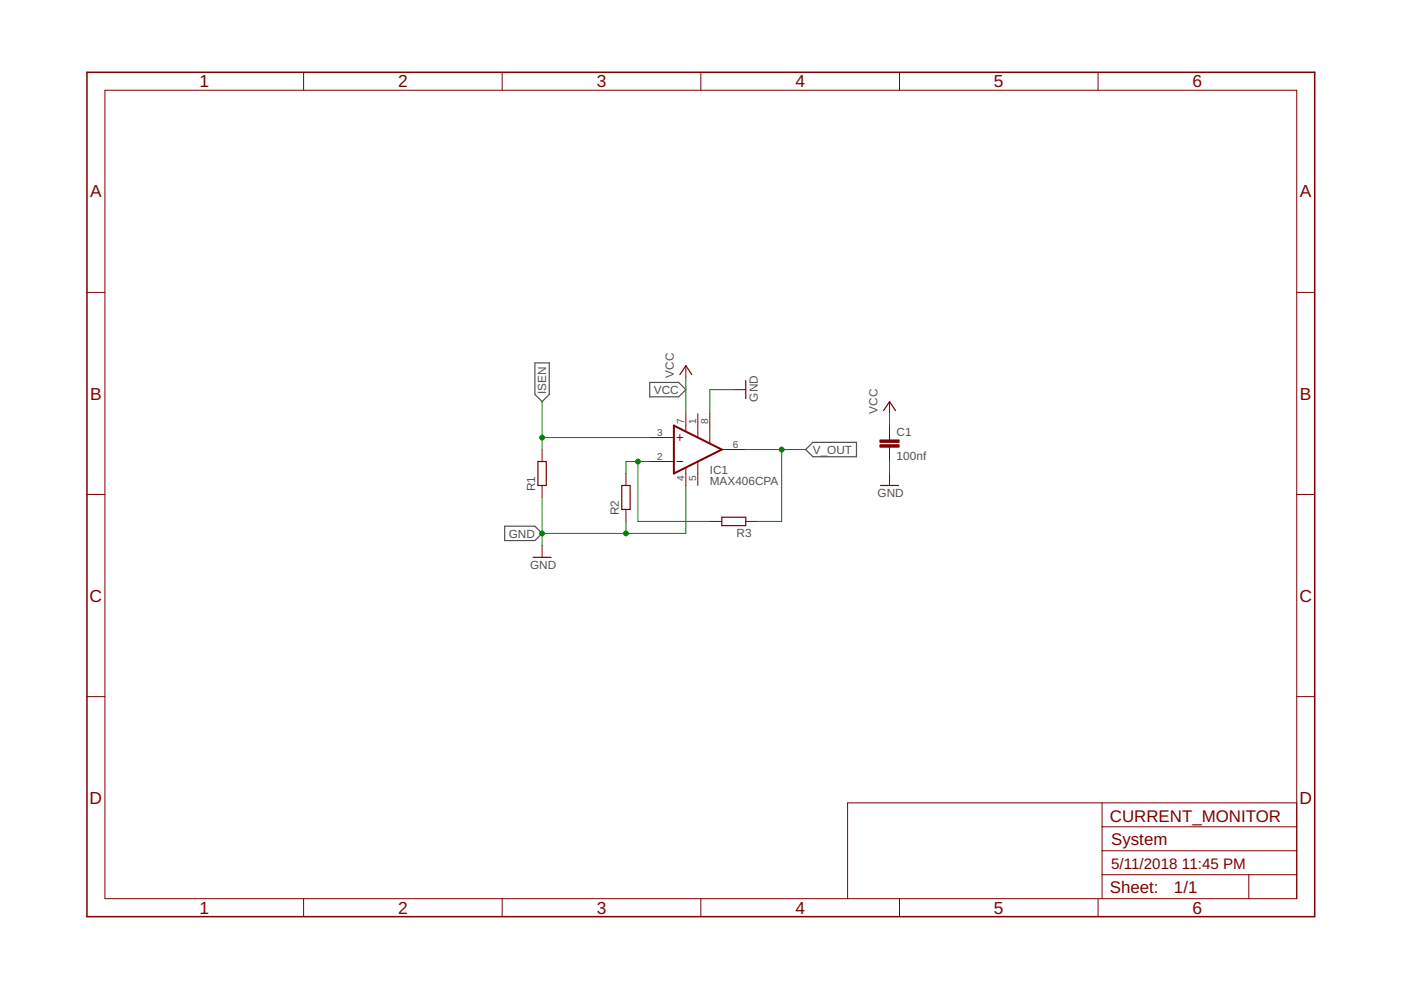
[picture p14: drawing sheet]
<svg xmlns="http://www.w3.org/2000/svg" width="297mm" height="210mm" viewBox="0 0 297 210" stroke-linecap="round" stroke-linejoin="round" font-family="sans-serif">
<defs><g id="words">
<g font-size="3.7" fill="#800000">
<text x="42.3" y="18.5">1</text>
<text x="84.4" y="18.5">2</text>
<text x="126.5" y="18.5">3</text>
<text x="168.6" y="18.5">4</text>
<text x="210.7" y="18.5">5</text>
<text x="252.9" y="18.5">6</text>
<text x="19.1" y="41.9">A</text>
<text x="275.6" y="41.9">A</text>
<text x="19.1" y="84.7">B</text>
<text x="275.6" y="84.7">B</text>
<text x="19" y="127.6">C</text>
<text x="275.5" y="127.6">C</text>
<text x="19" y="170.4">D</text>
<text x="275.5" y="170.4">D</text>
<text x="42.3" y="193.7">1</text>
<text x="84.4" y="193.7">2</text>
<text x="126.5" y="193.7">3</text>
<text x="168.6" y="193.7">4</text>
<text x="210.7" y="193.7">5</text>
<text x="252.9" y="193.7">6</text>
</g>
<g font-size="3.6" fill="#800000">
<text x="235.3" y="174.3">CURRENT_MONITOR</text>
<text x="235.6" y="179.1">System</text>
<text x="235.3" y="189.4">Sheet:</text>
<text x="248.9" y="189.3">1/1</text>
</g>
<g font-size="3.2" fill="#800000">
<text x="235.6" y="184.2">5/11/2018</text>
<text x="250.6" y="184.2">11:45 PM</text>
</g>
<g font-size="2.5" fill="#505050">
<text x="115.8" y="83.6" transform="rotate(-90 115.8 83.6)">ISEN</text>
<text x="138.6" y="83.5">VCC</text>
<text x="142.9" y="80.1" transform="rotate(-90 142.9 80.1)">VCC</text>
<text x="160.7" y="85.2" transform="rotate(-90 160.7 85.2)">GND</text>
<text x="186" y="87.7" transform="rotate(-90 186 87.7)">VCC</text>
<text x="190.1" y="92.4">C1</text>
<text x="150.5" y="100.4">IC1</text>
<text x="172.3" y="96.2">V_OUT</text>
<text x="190.1" y="97.5">100nf</text>
<text x="113.4" y="104.2" transform="rotate(-90 113.4 104.2)">R1</text>
<text x="150.5" y="102.9">MAX406CPA</text>
<text x="186" y="105.5">GND</text>
<text x="107.9" y="114">GND</text>
<text x="131.2" y="109.3" transform="rotate(-90 131.2 109.3)">R2</text>
<text x="156.2" y="113.8">R3</text>
<text x="112.4" y="120.7">GND</text>
</g>
<g font-size="2.1" fill="#505050">
<text x="145.1" y="89.9" transform="rotate(-90 145.1 89.9)">7</text>
<text x="147.6" y="89.9" transform="rotate(-90 147.6 89.9)">1</text>
<text x="150.1" y="89.9" transform="rotate(-90 150.1 89.9)">8</text>
<text x="139.4" y="92.4">3</text>
<text x="155.4" y="95">6</text>
<text x="139.4" y="97.5">2</text>
<text x="145.1" y="101.9" transform="rotate(-90 145.1 101.9)">4</text>
<text x="147.6" y="101.9" transform="rotate(-90 147.6 101.9)">5</text>
</g>
</g></defs>
<path d="M113.4 76.9h3.1v6.7l-1.6 1.6-1.5-1.6zM137.8 81.1h6.1l1.5 1.5-1.5 1.5h-6.1zM170.8 95.3l1.5-1.5h9.3v3h-9.3zM107 111.6h6.4l1.5 1.5-1.5 1.5h-6.4z" fill="none" stroke="#505050" stroke-width=".25"/>
<path d="M144.1 79.4l1.3-1.9 1.3 1.9M114 97.9h1.8v5h-1.8zM158.1 80.7v3.8M187.3 87.1l1.3-1.9 1.3 1.9M113 118.2h3.8M131.8 102.9h1.8v5.1h-1.8zM153 109.7h5.1v1.7h-5.1zM186.7 102.9h3.8" fill="none" stroke="#800000" stroke-width=".25"/>
<g fill="none" stroke="#800000" stroke-width=".21">
<path d="M22.2 19.1h252.7v171.4h-252.7zM64.4 15.3v3.8M106.5 15.3v3.8M148.6 15.3v3.8M190.7 15.3v3.8M232.8 15.3v3.8M18.4 62h3.8M145.4 77.5v2.6M274.9 62h3.8M114.9 95.3v2.6M137.8 92.8h5.1M137.8 97.9h5.1"/>
<path d="M143.5 92.8h1.3M143.5 97.9h1.3M144.1 92.1v1.3M145.4 87.7v3.7M145.4 99.2v3.7M148 87.7v5M148 97.9v5M150.5 87.7v6.3M153 95.3h5.1M155.6 82.6h2.5M188.6 85.2v2.5M188.6 90.2v3.1"/>
<path d="M188.6 94.8v3.1M18.4 104.8h3.8M114.9 102.9v2.6M114.9 115.6v2.6M132.7 100.4v2.5M132.7 108v2.6M150.5 110.6h2.5M158.1 110.6h2.6M188.6 100.4v2.5M274.9 104.8h3.8M18.4 147.7h3.8M274.9 147.7h3.8"/>
<path d="M233.7 170.2v20.3M233.7 175.3h41.2M274.9 170.2h-95.2v20.3M64.4 190.5v3.9M106.5 190.5v3.9M148.6 190.5v3.9M190.7 190.5v3.9M232.8 190.5v3.9M233.7 185.5h41.2M233.7 180.4h41.2M264.8 185.5v5"/>
</g>
<path d="M142.9 90.2l10.1 5.1-10.1 5.1z" fill="none" stroke="#800000" stroke-width=".42"/>
<g fill="#800000" stroke="#800000" stroke-width=".21">
<path d="M186.6 94.3h4v.5h-4z"/>
<path d="M186.6 93.3h4v.5h-4z"/>
</g>
<path d="M18.4 15.3h260.3v179.1h-260.3z" fill="none" stroke="#800000" stroke-width=".32"/>
<g fill="none" stroke="#008000" stroke-width=".21">
<path d="M114.9 85.2v10.1M114.9 92.8h22.9M135.3 97.9v12.7h15.2M137.8 97.9h-5.1v2.5M145.4 80.1v7.6M155.6 82.6h-5.1v5.1M158.1 95.3h12.7M165.7 95.3v15.3h-5M188.6 87.7v2.5M188.6 97.9v2.5M114.9 105.5v10.1M132.7 110.6v2.5"/>
<path d="M145.4 102.9v10.2h-30.5"/>
</g>
<g fill="#008000" stroke="#008000" stroke-width=".21">
<circle cx="114.9" cy="113.1" r=".51"/>
<circle cx="132.7" cy="113.1" r=".51"/>
<circle cx="114.9" cy="92.8" r=".51"/>
<circle cx="165.7" cy="95.3" r=".51"/>
<circle cx="135.3" cy="97.9" r=".51"/>
</g>
<use href="#words"/>
</svg>
